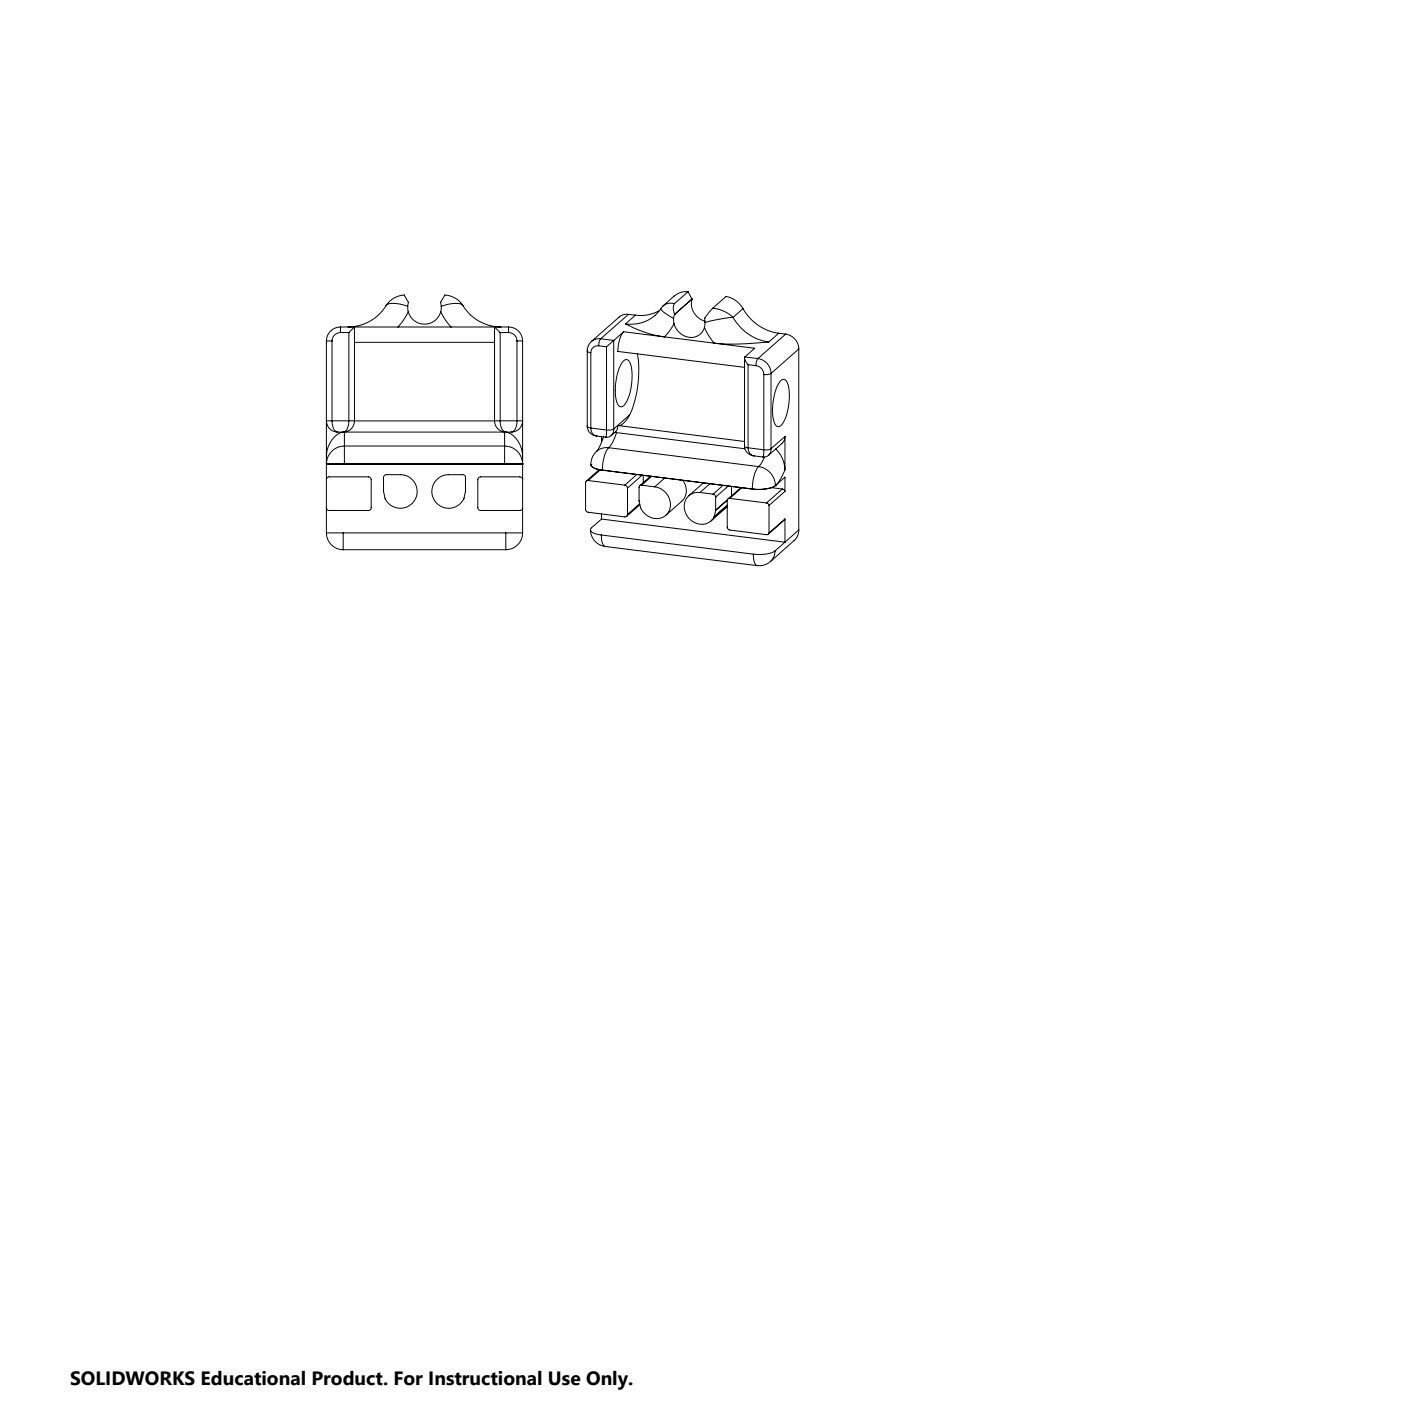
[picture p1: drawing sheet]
<svg xmlns="http://www.w3.org/2000/svg" width="500mm" height="500mm" viewBox="0 0 500 500" stroke-linecap="round" stroke-linejoin="round" font-family="sans-serif">
<defs><g id="words">
<text font-size="6.9" x="25" y="494.4">SOLIDWORKS Educational Product. For Instructional Use Only.</text>
</g></defs>
<g fill="none" stroke="#000" stroke-width=".36">
<path d="M121.5 116.7v2M121.5 116.7a5 5 0 0 0-5 5M121.5 118.7a2.99 2.99 0 0 0-3 3M121.5 118.7h3M121.5 116.7h60M124.5 118.7l2-2v33.5M124.5 118.7v31.5M137.8 109.1a16.1 16.1 0 0 1-13.6 7.6M137.8 109.1l.1-.2a6.3 6.3 0 0 1 5.6-.2l2 .6M137.8 109.1a7.8 7.8 0 0 1 6.5-3.8l1.5 2.6-.3 1.4M145.5 109.3l.2 2M145.7 111.3l-1.6 2.8-2 2.6"/>
<path d="M145.7 111.3a6 6 0 0 0 5.8 4.4 6 6 0 0 0 5.8-4.4M157.3 111.3l1.6 2.8 2 2.6M157.5 109.3l-.2 2M165.2 109.1l-.1-.2a6.3 6.3 0 0 0-5.6-.2l-2 .6M165.2 109.1a16.1 16.1 0 0 0 13.6 7.6M165.2 109.1a7.8 7.8 0 0 0-6.5-3.8l-1.5 2.6 .3 1.4M178.5 118.7l-2-2v33.5M178.5 118.7v31.5M178.5 118.7h3M181.5 118.7a2.99 2.99 0 0 1 3 3M181.5 116.7v2M181.5 116.7a5 5 0 0 1 5 5"/>
<path d="M222.6 118.4a11.7 11.7 0 0 0-2.1 7l45.2 5.7M222.6 118.4l14.5 1.8M222.6 118.4l-3.6 3.1M223.2 115.6a41.4 41.4 0 0 0 13.9 4.6M224.3 112.2l-1.8 .1-1.1 .5-10.3 9.1M224.3 112.2l-9.9 8.7M224.3 112.2l2.5 .3M226.8 112.5l-3.6 3.1M235.4 110.8a13.8 13.8 0 0 1-8.6 1.7M235.8 110.1a12.7 12.7 0 0 1-12.6 5.5M235.8 110.1a7.1 7.1 0 0 0 3.7 3l.9 .6M236.7 109.1l-.9 1"/>
<path d="M236.7 109.1h.1M240.4 113.7l.2 1.8M240.6 115.5a5.9 5.9 0 0 0 9.9 3.1l.9-1.7M240.6 115.5l-2 3.1-1.5 1.6M240.7 112.2l-.3 1.5M240.7 112.2h.1M240.8 108.3l-.5 1.6 .4 2.3M240.8 108.3h-.1a4.5 4.5 0 0 0-4 .8M245.6 104.1l-2.4 .2-1.4 .6-5.1 4.2M245.6 104.1l1.3 2.6M245.6 104.1l-4.8 4.2M246.9 106.7h.1"/>
<path d="M247 106.7a6.5 6.5 0 0 0 4.6 7.9M247 106.7l-6.3 5.5M251.4 116.9l1.5 2.9 1.9 2.7a89.7 89.7 0 0 0 19.6-.4M251.5 113.6l.1 1.5M251.5 113.5v.1M251.6 115.1l-.2 1.8M254.4 110l-2.9 3.6M254.4 110a11.8 11.8 0 0 1 7.2 3.3M254.4 110l4.7-4.2a8.8 8.8 0 0 1 6 4.3M261.6 113.3l-5.6 .8-4.4 1M261.6 113.3a17.6 17.6 0 0 0 12.8 8.8M265.1 110.1a17.5 17.5 0 0 0 12.8 8.8"/>
<path d="M265.1 110.1l-3.5 3.2M277.9 118.9l-3.5 3.2M277.9 118.9l2.5 .3M280.4 119.2a5.5 5.5 0 0 1 4.7 5.3M280.4 119.2l-9.9 8.8M116.5 121.7h2M116.5 121.7v41.1M118.5 121.7v28.5M126.5 122.2h50M184.5 121.7h2M184.5 121.7v28.5M186.5 121.7v41.1"/>
<path d="M209.6 125.3l.3 .4 1 .2M209.6 125.3v26.8M210.9 125.9v26.9M211.1 121.9a4.4 4.4 0 0 0-1.5 3.4M213.7 123.4a2.44 2.44 0 0 0-2.8 2.5M213.7 123.4l2.8 .4M214.4 120.9l-.6 1.3-.1 1.2M214.4 120.9l-1.8 .1-1.5 .9M214.4 120.9l4.6 .6M216.5 123.8v29.7M219 121.5l-2.5 2.3M219 121.5v31.6"/>
<path d="M222.3 129.1a1.42 1.42 0 0 1 1.5-.7 1.42 1.42 0 0 1 1.1 1.2 19.7 19.7 0 0 1-2 14.9 1.39 1.39 0 0 1-1.5 .7 1.39 1.39 0 0 1-1.1-1.3 19.5 19.5 0 0 1 2-14.8zM227.5 126.3a39.2 39.2 0 0 1-2.8 21.8M237.1 120.2l32.2 4.1-3.5 3.1M265.7 127.7v31.5M265.8 127.4a2.83 2.83 0 0 0 1.2 2.7M265.8 127.4l4.7 .6M267 130.1l2.8 .4M267 130.1v29.7M269.8 130.5a3.2 3.2 0 0 1 2.8 3.2M270.5 128l-.6 1.3-.1 1.2M270.5 128a5.4 5.4 0 0 1 4.7 5.3M272.6 133.7v26.8"/>
<path d="M275.2 133.3l-1.4 .4h-1.2M275.2 133.3v26.8M278.4 136.1a1.39 1.39 0 0 1 1.5-.7 1.39 1.39 0 0 1 1.1 1.3 19.6 19.6 0 0 1-2 14.9 1.39 1.39 0 0 1-1.5 .6 1.39 1.39 0 0 1-1.1-1.2 19.5 19.5 0 0 1 2-14.9zM285.1 124.5l-9.9 8.8M285.1 124.5v64.6M118.5 150.2h-1.8a3.6 3.6 0 0 0 3.8 4M118.5 150.2a3.7 3.7 0 0 0 2 4M118.5 150.2h6M120.5 154.2h62M122.9 159.2v6.4M122.9 159.2a6.5 6.5 0 0 0-6.4 6.4M122.9 159.2v-5a7 7 0 0 0-5.8 5.4l-.6 3.2"/>
<path d="M122.9 159.2h57.2M124.5 150.2h2M124.5 150.2a3.7 3.7 0 0 1-2 4 4 4 0 0 0 4-4M126.5 150.2h50M176.5 150.2a4 4 0 0 0 4 4 3.2 3.2 0 0 1-2-3.5v-.5M176.5 150.2h2M178.5 150.2h6M180.1 159.2v6.4M180.1 159.2a6.4 6.4 0 0 1 6.4 6.4M180.1 159.2v-5a8.2 8.2 0 0 1 6.4 8.6M184.5 150.2a3.7 3.7 0 0 1-2 4M184.5 150.2h1.8a3.6 3.6 0 0 1-3.8 4"/>
<path d="M209.6 152.1a3.5 3.5 0 0 0 3.4 3.5M209.6 152.1l.3 .4 1 .3M210.9 152.8a2.63 2.63 0 0 0 2.1 2.8M210.9 152.8l5.6 .7M213 155.6l3.2 .4M214.7 155.8v2.1M215.4 155.9l-1 2.7-1.4 2.5M216.5 153.5l-.3 2.5M217.2 159.8a12.3 12.3 0 0 0-2.2 8M217.2 159.8l-2.1 .1-2.1 1.2M217.2 159.8l53.5 6.7M218.2 155.4l-1 .6h-1"/>
<path d="M218.2 155.4l1.9-1.7 .4-1.9 45.2 5.8M219 153.1l-1 .4h-1.5M219 153.1l-.2 1.5-.6 .8M219.4 154.3l46.5 5.9M220 154.4l-.1 .4a11.9 11.9 0 0 1-2.7 5M224.7 148.1a6.7 6.7 0 0 1-3.9 3.8M224.7 148.1l-5.7 5M265.7 159.2a3.6 3.6 0 0 0 3.4 3.5M265.7 159.2l.4 .4 .9 .2M267 159.8a2.65 2.65 0 0 0 2.1 2.9M267 159.8l5.6 .7M280.1 155.8l-.1 1.1-.6 1-5.1 4.6"/>
<path d="M280.1 155.8v11.9M280.1 155.8l-4.9 4.3M116.5 171l.3-.6 .7-.2h14a1.02 1.02 0 0 1 1 1v10a.96 .96 0 0 1-1 1h-14.2l-.8-.8M116.5 165.6h6.4M116.5 165.6h.1M116.5 162.8v2.8M116.5 165.6v24.6M122.9 165.6h.1M122.9 165.6h57.2M137.2 169.7l.5-.3h5.2a6 6 0 0 1 5 9.3 6 6 0 0 1-10.5-.9l-.5-2.4v-5zM156.2 170.9l2.5-1.3 6.4-.2a.96 .96 0 0 1 1 1v5.1l-.5 2.3a6 6 0 0 1-9.1 2.4 6 6 0 0 1-.3-9.3zM180.1 165.6h.1"/>
<path d="M180.1 165.6h6.4M186.5 171l-.3-.6-.7-.2h-14a1.02 1.02 0 0 0-1 1v10a.96 .96 0 0 0 1 1h14.2l.8-.8M186.5 165.6h.1M186.5 162.8v2.8M186.5 165.6v24.6M209.9 171.5l-.6 .1-.3 .5v9.9l.4 .6 13.6 1.9a.85 .85 0 0 0 .9-.9M209.9 171.5l13.1 1.7M210.9 165.8h.1M210.9 165.8a3.4 3.4 0 0 0 3.4 1.9l.7 .1M213 161.1a6.2 6.2 0 0 0-2.1 4.7M213.9 167.6l-4.7 4.1M214.2 167.7l-4.3 3.8"/>
<path d="M215 167.8h.1M215 167.8l53.5 6.7M223 173.2l.7 .3 .2 .7M223.9 174.2v9.4M227.3 169.3l-4.3 3.9M228.3 179.8l-4.4 3.8M229 173.2a.76 .76 0 0 0-.9 .8v4.8l.5 2.2a5.9 5.9 0 0 0 9.5 2.5 6.2 6.2 0 0 0-4.4-9.7M229 173.2l4.7 .6M229.2 169.6l-5.3 4.6M229.6 169.6v2.6M232.2 170l-3.9 3.3M232.6 170l-3.6 3.2"/>
<path d="M237.2 170.6l-3.5 3.2M243.7 171.4a5.6 5.6 0 0 1-.4 7.5l-5.7 5M249.8 175.8a5.2 5.2 0 0 0-5.2 2.8 5.2 5.2 0 0 0 .8 5.8 5.5 5.5 0 0 0 9.4 .1M249.8 175.8l4.7 .6M251 172.3l-5.2 4.6M253.4 172.6l-3.6 3.2M254.5 176.4l.8 .5 .1 .5M255.4 177.4v4.6M258 173.2l-3.5 3.2M259.5 178.6l-4.1 3.6M259.6 178.3l-4.2 3.7M259.9 173.5l-4.5 3.9"/>
<path d="M260.5 177.9a.79 .79 0 0 0-1 .8v9.6l.5 .7 13.5 1.8 .7-.2 .3-.4M260.5 177.9l13 1.6M261.1 173.6v3.3M264.4 174l-4.6 4.1M264.8 174.1l-4.3 3.8M268.5 174.5h.1M269.1 162.7l3.2 .4M270.7 166.5a12.6 12.6 0 0 0-2.2 8M270.7 166.5a7.1 7.1 0 0 1 6.1 6.8M272.6 160.5l-.3 2.6M272.8 163.1l-1 2.1-1.1 1.3M273.5 179.5l.6 .3 .4 .6"/>
<path d="M274.3 162.5l-1 .5-1 .1M275.2 160.1l-1.1 .4h-1.5M275.2 160.1l-.3 1.5-.6 .9M275.3 174l3.9 .5M276.8 173.3h.1M276.8 173.3a12.7 12.7 0 0 1-8.3 1.2M276.8 173.3l3.3-3v5.1M276.9 160.2a10.6 10.6 0 0 1 3.2 7.5M279.2 174.5l.7 .4 .2 .5M279.2 174.5l-5.7 5M280.1 167.7a15.6 15.6 0 0 1-3.3 5.6M280.1 175.4l-5.6 5"/>
<path d="M116.5 190.2a6 6 0 0 0 6 6M116.5 190.2h6M122.5 190.2v6M122.5 196.2h58M122.5 190.2h58M180.5 190.2v6M180.5 190.2h6M186.5 190.2a6 6 0 0 1-6 6M210.7 189.1a6 6 0 0 0 5.3 5.9M214.6 190.9a4.1 4.1 0 0 0 1.4 4.1M214.6 190.9l54.3 6.9M214.7 185.3l-3.6 3.1a1.09 1.09 0 0 0-.3 1.1 1.09 1.09 0 0 0 1 .7l2.8 .7"/>
<path d="M214.7 185.3l65.4 8.2M214.7 183.4v1.9M216 195l54.2 6.9M228.4 180.1l-4.7 4.2M254.9 184.4l-.1 .1M255.4 182.2l-.5 2.2M255.4 182v.2M259.5 180.8l-5.7 5.1M259.5 180.4l-4.7 4.1M259.5 180.3l-4.6 4.1M268.9 197.8a4.1 4.1 0 0 0 1.3 4.1M274.5 180.4v9.8"/>
<path d="M276.6 196.6a11.9 11.9 0 0 1-7.7 1.2M276.6 196.6l-.4 2-1.2 1.8M280.1 185.2l-5.9 5.4M280.1 185.2v8.3M280.1 185.2l-5.6 5M280.1 193.5l-3.5 3.1M285.1 189.1l-.4 2-.6 1.1-9.1 8.2M285.1 189.1l-5 4.4M275 200.4a6 6 0 0 1-4.8 1.5"/>
</g>
<use href="#words"/>
</svg>
